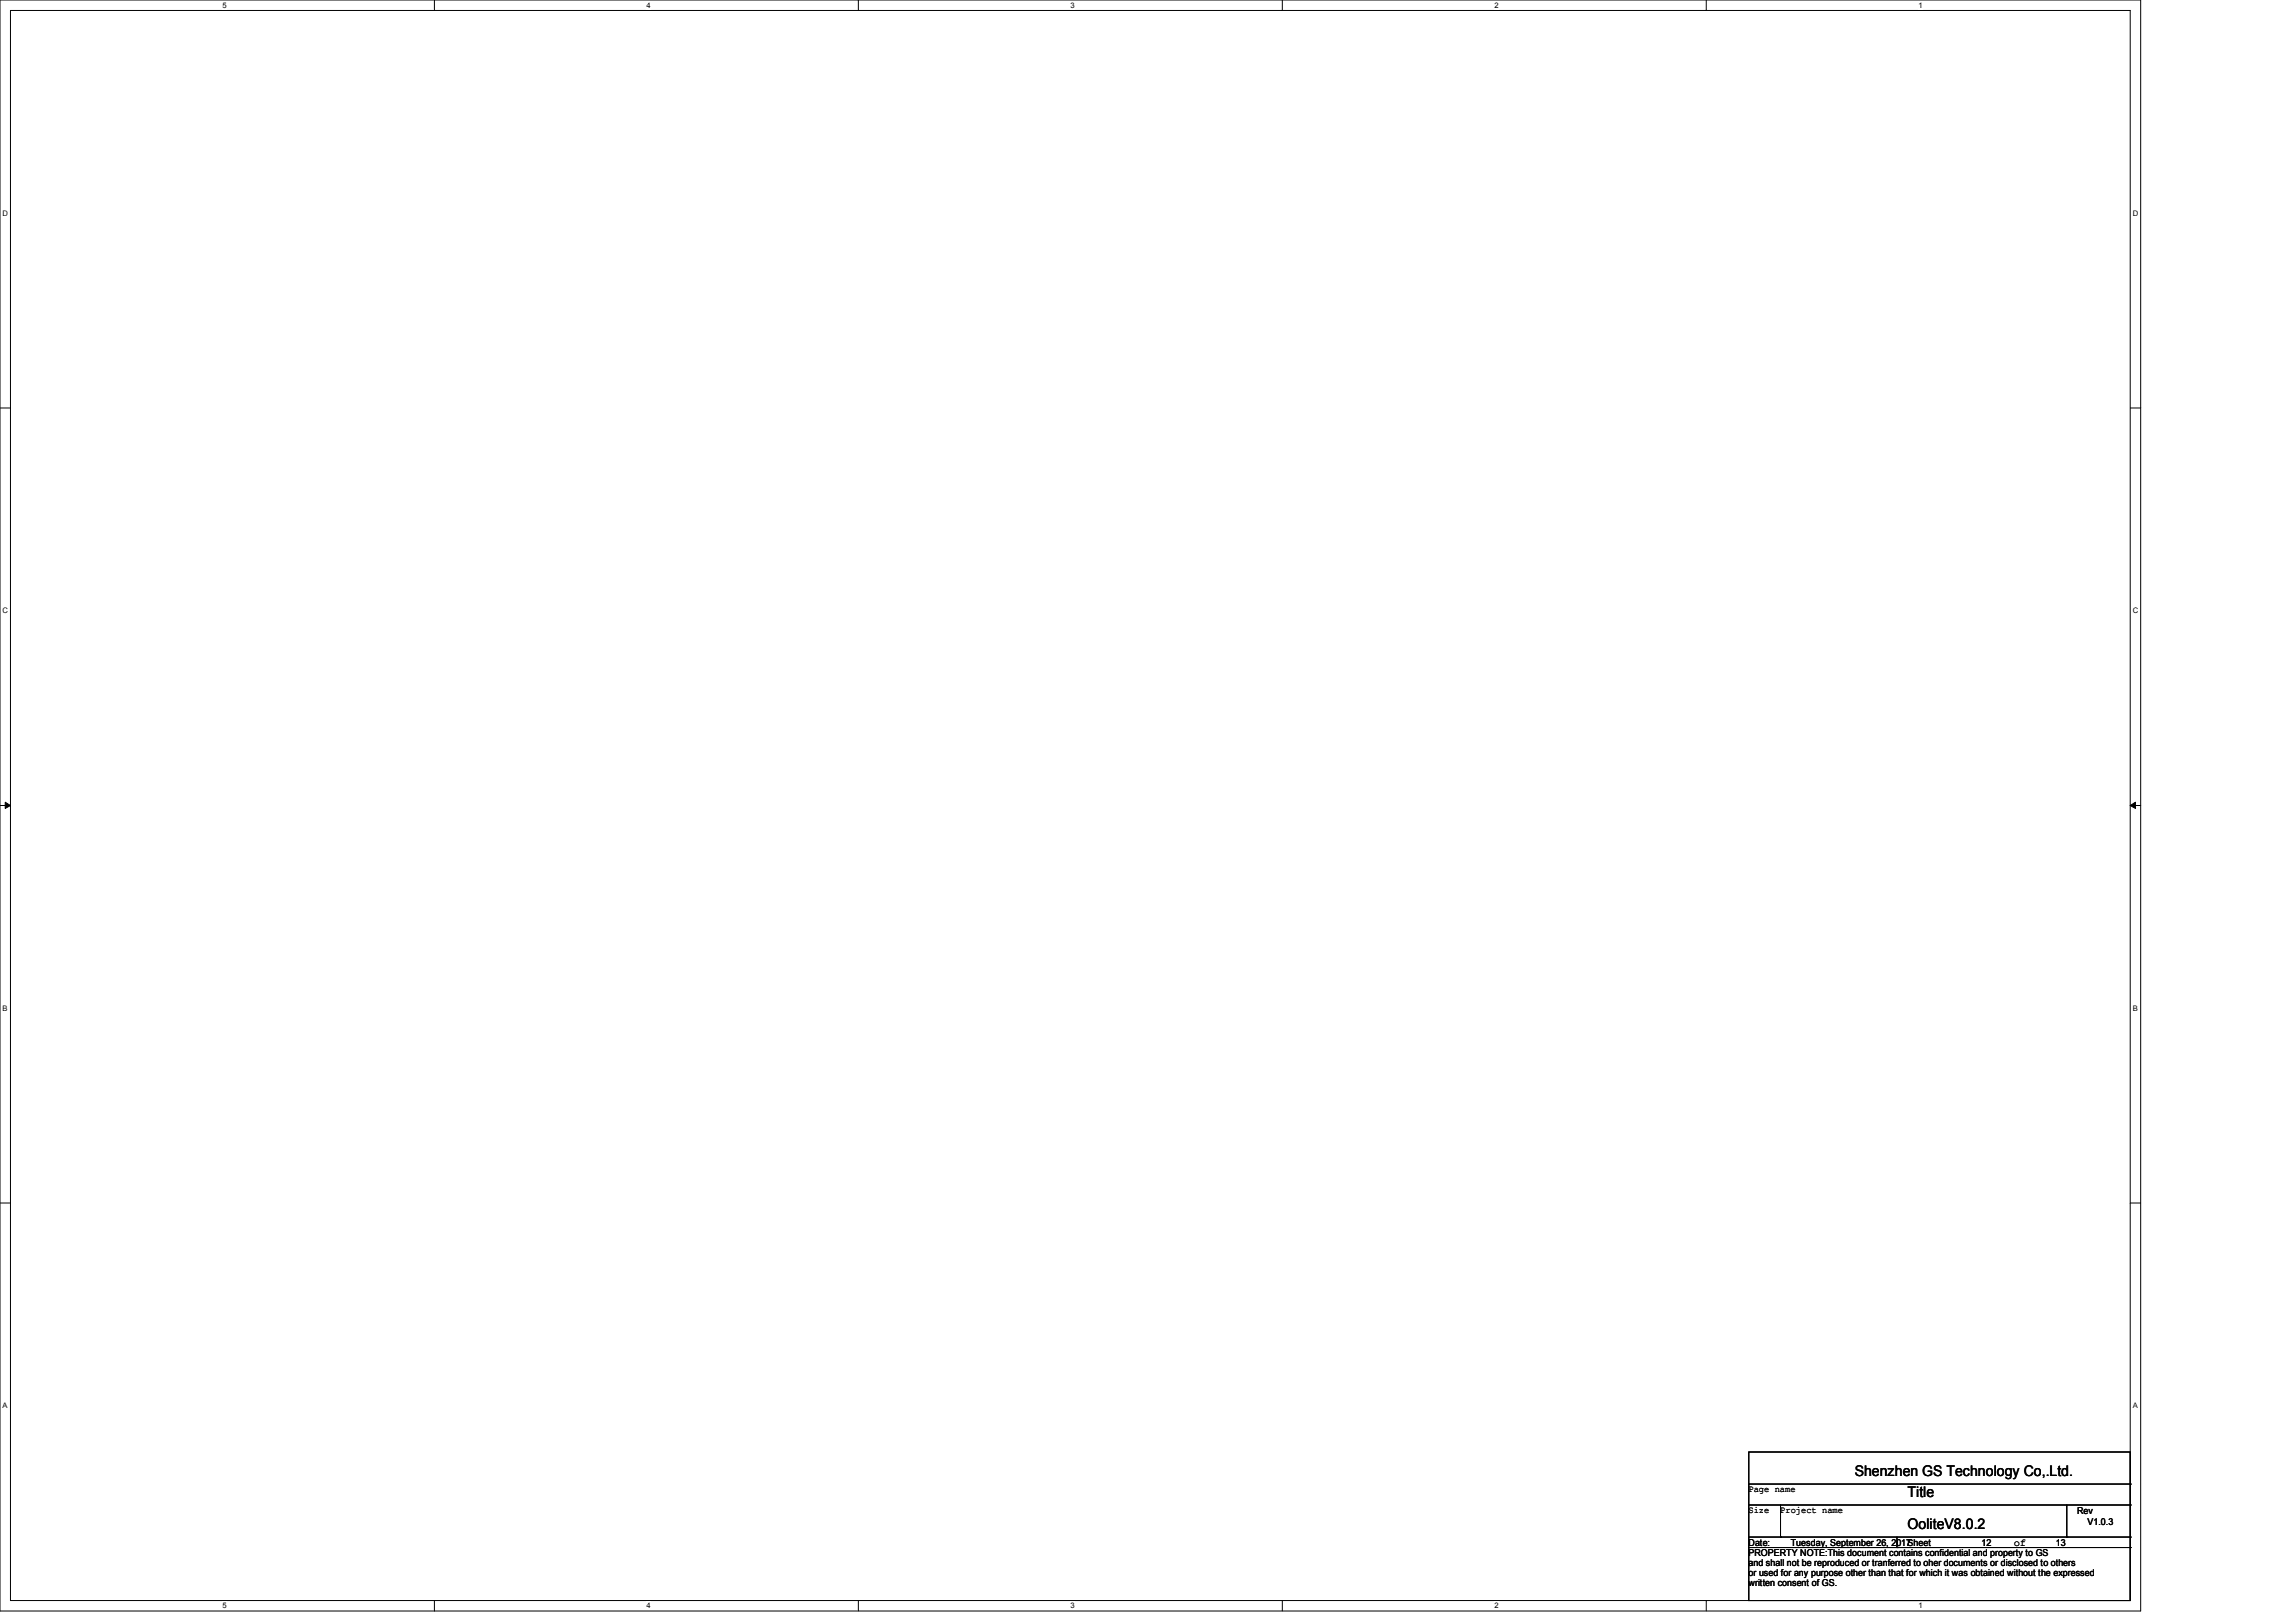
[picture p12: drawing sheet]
<svg xmlns="http://www.w3.org/2000/svg" width="297mm" height="210mm" viewBox="0 0 297 210" stroke-linecap="round" stroke-linejoin="round" font-family="sans-serif">
<defs><g id="words">
<g font-size="1.9">
<text x="240" y="191">Shenzhen GS Technology Co,.Ltd.</text>
<text x="246.9" y="197.8">OoliteV8.0.2</text>
<text x="246.9" y="193.7">Title</text>
</g>
<text font-size="1.4" x="260.6" y="200">of</text>
<g font-size="1.2">
<text x="226.3" y="193">Page name</text>
<text x="226.3" y="195.7">Size</text>
<text x="230.4" y="195.7">Project name</text>
<text x="268.8" y="195.9">Rev</text>
<text x="270.1" y="197.3">V1.0.3</text>
<text x="226.3" y="200">Date:</text>
<text x="226.3" y="201.4">PROPERTY NOTE:This document contains confidential and property to GS</text>
<text x="226.3" y="202.6">and shall not be reproduced or tranferred to oher documents or disclosed to others</text>
<text x="226.3" y="203.9">or used for any purpose other than that for which it was obtained without the expressed</text>
<text x="231.8" y="200">Tuesday, September 26, 2017Sheet</text>
<text x="256.4" y="200">12</text>
<text x="266" y="200">13</text>
<text x="226.3" y="205.2">written consent of GS.</text>
</g>
<g font-size="1">
<text x="28.8" y="1">5</text>
<text x="83.7" y="1">4</text>
<text x="138.5" y="1">3</text>
<text x="193.4" y="1">2</text>
<text x="248.3" y="1">1</text>
<text x=".3" y="27.9">D</text>
<text x="276" y="27.9">D</text>
<text x=".3" y="79.4">C</text>
<text x="276" y="79.4">C</text>
<text x=".3" y="130.8">B</text>
<text x="276" y="130.8">B</text>
<text x=".3" y="182.2">A</text>
<text x="276" y="182.2">A</text>
<text x="28.8" y="208.1">5</text>
<text x="83.7" y="208.1">4</text>
<text x="138.5" y="208.1">3</text>
<text x="193.4" y="208.1">2</text>
<text x="248.3" y="208.1">1</text>
</g>
</g></defs>
<path d="M0 0h277v208.4h-277zM1.4 1.4h274.3v205.7h-274.3z" fill="none" stroke="#000" stroke-width=".13"/>
<g fill="#fff">
<path d="M28.8 .1h.5v1.1h-.5z"/>
<path d="M28.8 207.2h.5v1.1h-.5z"/>
</g>
<path d="M56.2 0v1.4M56.2 207.1v1.3" fill="none" stroke="#000" stroke-width=".13"/>
<g fill="#fff">
<path d="M83.7 .1h.5v1.1h-.5z"/>
<path d="M83.7 207.2h.5v1.1h-.5z"/>
</g>
<path d="M111.1 0v1.4M111.1 207.1v1.3" fill="none" stroke="#000" stroke-width=".13"/>
<g fill="#fff">
<path d="M138.5 .1h.6v1.1h-.6z"/>
<path d="M138.5 207.2h.6v1.1h-.6z"/>
</g>
<path d="M165.9 0v1.4M165.9 207.1v1.3" fill="none" stroke="#000" stroke-width=".13"/>
<g fill="#fff">
<path d="M193.4 .1h.5v1.1h-.5z"/>
<path d="M193.4 207.2h.5v1.1h-.5z"/>
</g>
<path d="M220.8 0v1.4M220.8 207.1v1.3" fill="none" stroke="#000" stroke-width=".13"/>
<g fill="#fff">
<path d="M248.2 .1h.6v1.1h-.6z"/>
<path d="M248.2 207.2h.6v1.1h-.6z"/>
<path d="M.3 27.1h.8v1.1h-.8z"/>
<path d="M276 27.1h.7v1.1h-.7z"/>
<path d="M.3 78.5h.8v1.1h-.8z"/>
<path d="M276 78.5h.7v1.1h-.7z"/>
</g>
<path d="M0 52.8h1.4M275.7 52.8h1.3" fill="none" stroke="#000" stroke-width=".13"/>
<g fill="#fff">
<path d="M.3 129.9h.7v1.1h-.7z"/>
<path d="M276 129.9h.6v1.1h-.6z"/>
</g>
<path d="M0 104.2h1.4M275.7 104.2h1.3" fill="none" stroke="#000" stroke-width=".13"/>
<path d="M.7 103.8l.7 .4-.7 .4zM275.7 104.2l.7-.4v.8z" fill="#000" stroke="#000" stroke-width=".13"/>
<g fill="#fff">
<path d="M.3 181.4h.7v1.1h-.7z"/>
<path d="M276 181.4h.6v1.1h-.6z"/>
</g>
<g fill="none" stroke="#000" stroke-width=".13">
<path d="M0 155.7h1.4M275.7 155.7h1.3M226.3 187.9h49.4v19.2h-49.4zM226.3 192h49.4M226.3 194.7h49.4M226.3 198.9h49.4M230.4 198.9h.1M230.4 194.7v4.2M245.5 198.9v1.3M267.5 198.9h.1M267.5 194.7v4.2M275.7 192h.1"/>
<path d="M275.7 194.7h.1M275.7 198.9h.1M226.3 200.2h49.4M245.5 200.2h.1M275.7 200.2h.1"/>
</g>
<use href="#words"/>
</svg>
